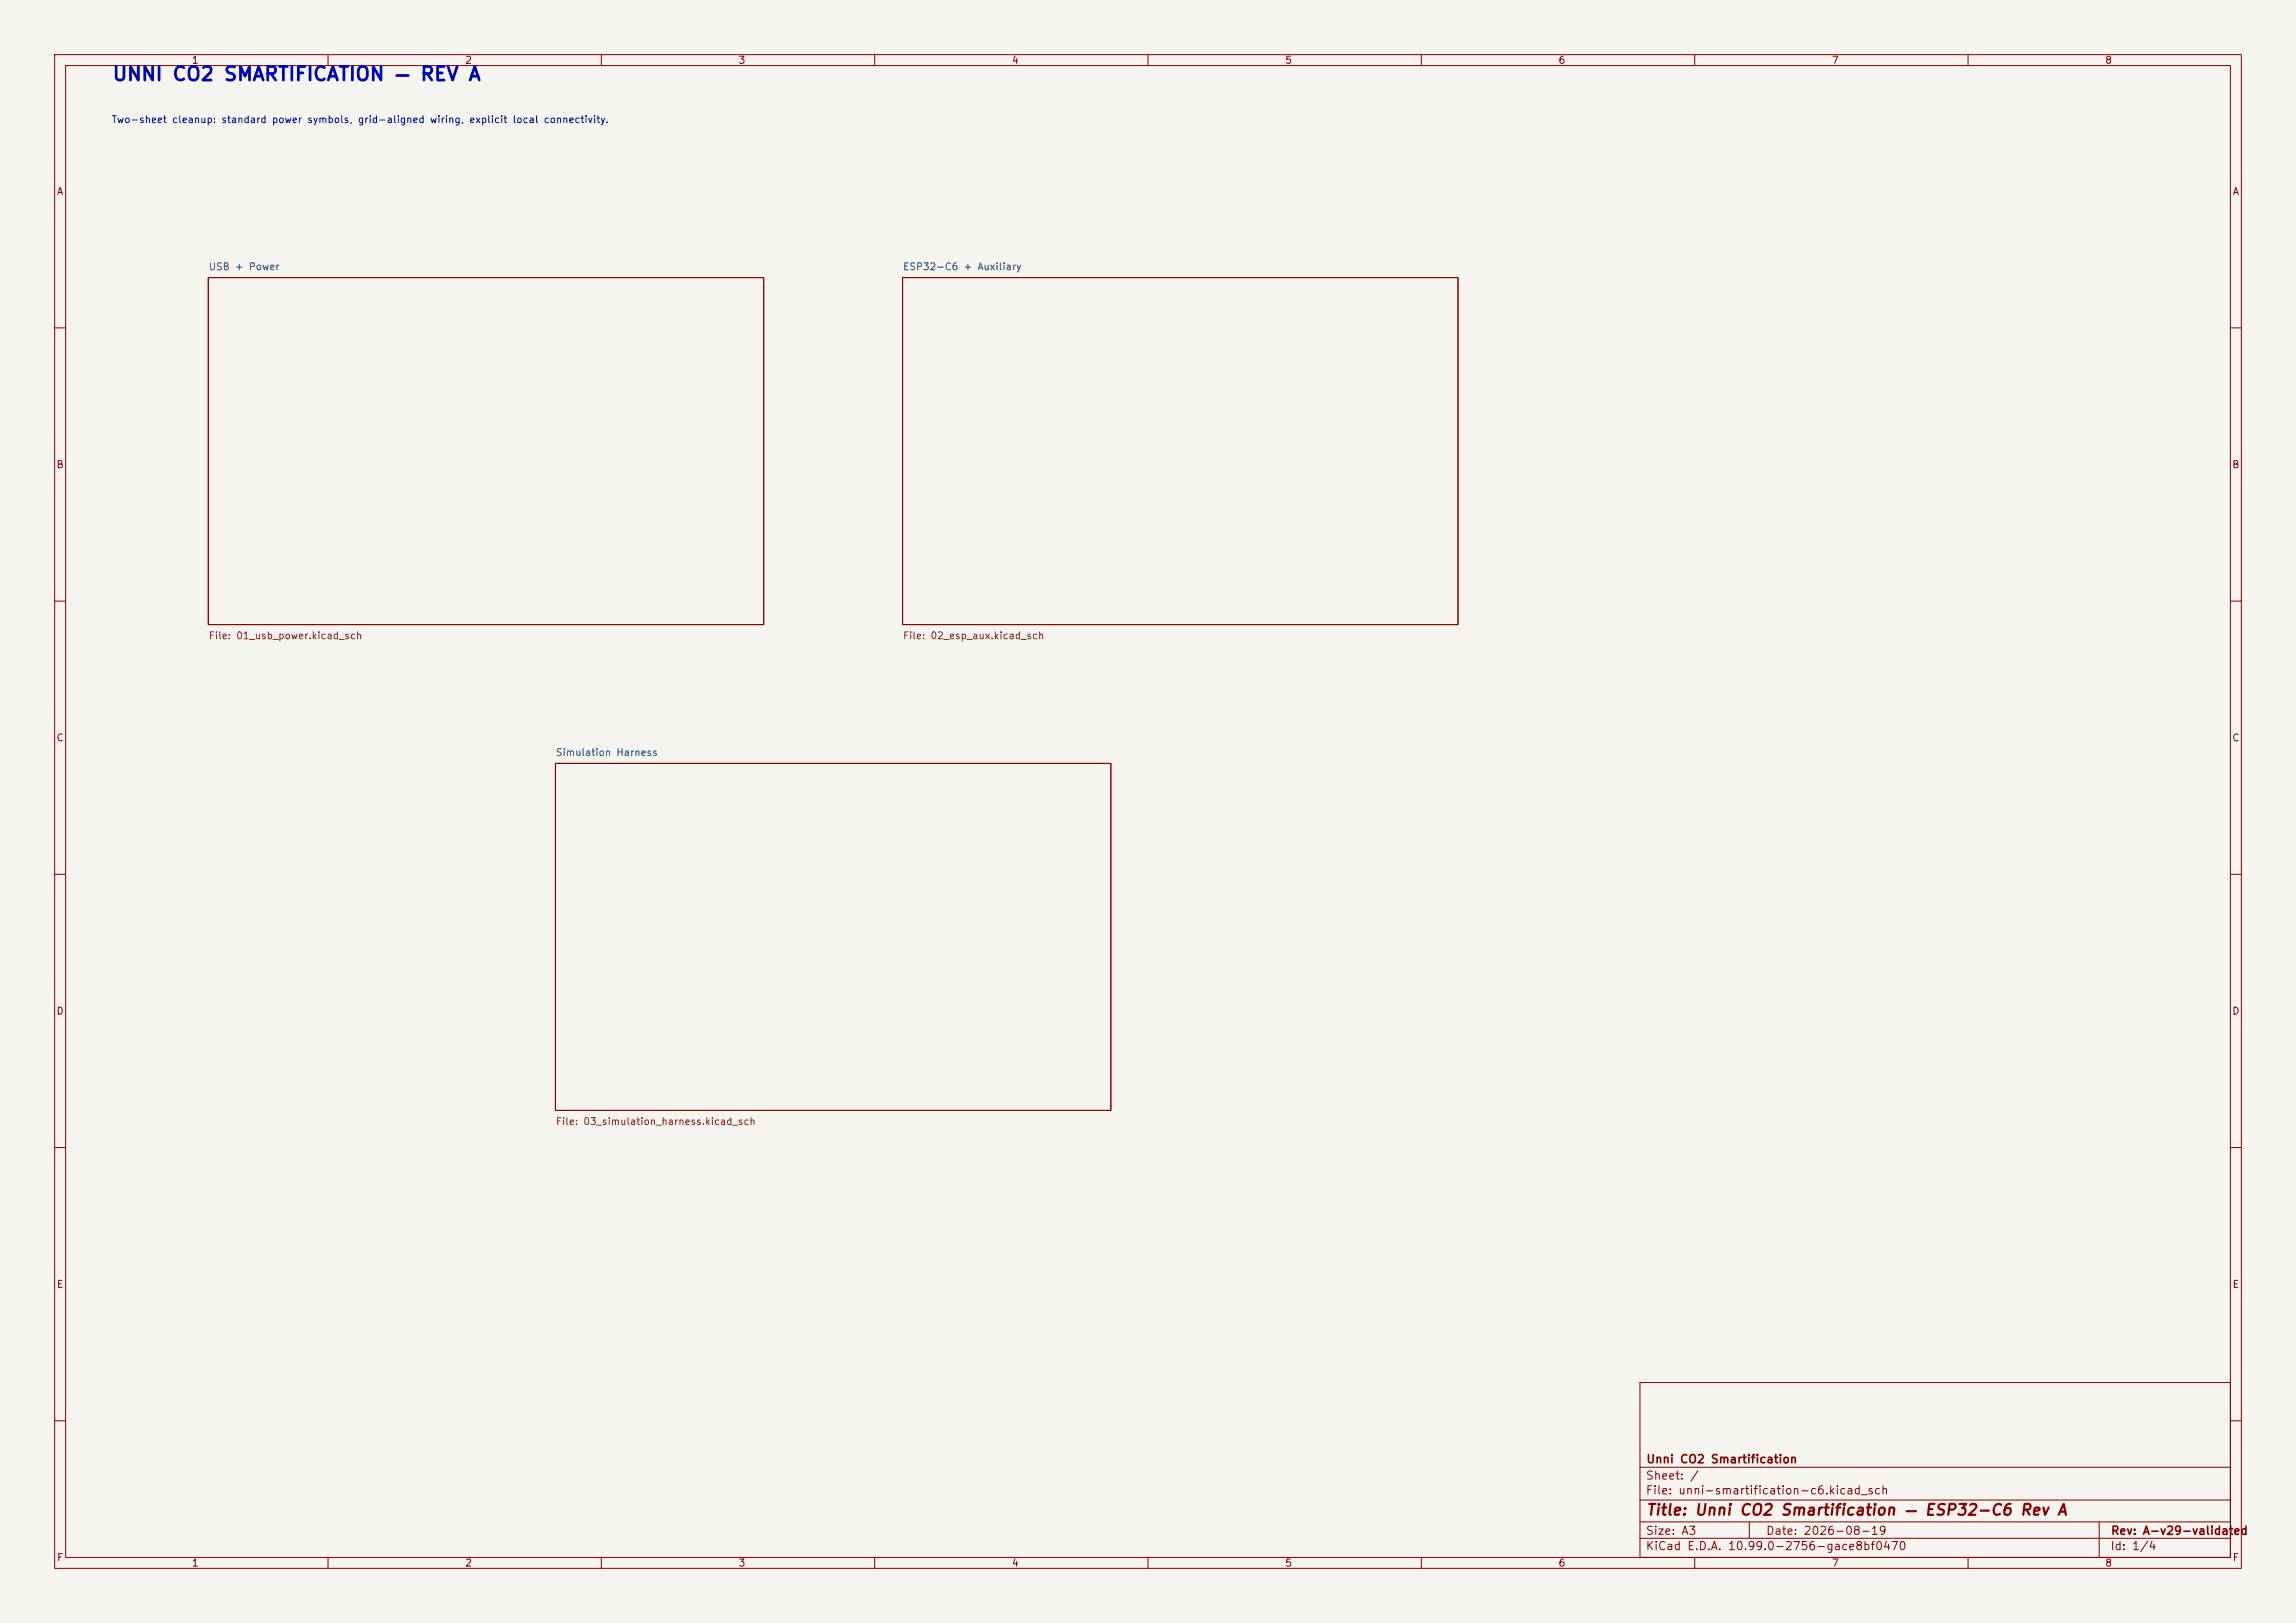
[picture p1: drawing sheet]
<svg xmlns="http://www.w3.org/2000/svg" width="420mm" height="297mm" viewBox="0 0 420 297" stroke-linecap="round" stroke-linejoin="round" font-family="sans-serif">
<defs><g id="words">
<text font-size="2.5" fill="#0000c2" x="20.4" y="15.4">UNNI CO2 SMARTIFICATION — REV A</text>
<text font-size="2" fill="#840000" x="301" y="277.8">Title: Unni CO2 Smartification — ESP32-C6 Rev A</text>
<g font-size="1.5" fill="#840000">
<text x="301" y="268.1">Unni CO2 Smartification</text>
<text x="300.9" y="273.8">File: unni-smartification-c6.kicad_sch</text>
<text x="300.9" y="271.1">Sheet: /</text>
<text x="300.9" y="281.2">Size: A3</text>
<text x="322.9" y="281.2">Date: 2026-08-19</text>
<text x="386" y="281.2">Rev: A-v29-validated</text>
<text x="300.9" y="284">KiCad E.D.A. 10.99.0-2756-gace8bf0470</text>
<text x="385.9" y="284">Id: 1/4</text>
</g>
<g font-size="1.3" fill="#840000">
<text x="35" y="12">1</text>
<text x="85" y="12">2</text>
<text x="135" y="12">3</text>
<text x="185" y="12">4</text>
<text x="235" y="12">5</text>
<text x="285" y="12">6</text>
<text x="335" y="12">7</text>
<text x="385" y="12">8</text>
<text x="10.3" y="36">A</text>
<text x="408.3" y="36">A</text>
<text x="10.2" y="86">B</text>
<text x="408.2" y="86">B</text>
<text x="10.2" y="136">C</text>
<text x="408.2" y="136">C</text>
<text x="10.2" y="186">D</text>
<text x="408.2" y="186">D</text>
<text x="10.3" y="236">E</text>
<text x="408.3" y="236">E</text>
<text x="10.3" y="286">F</text>
<text x="35" y="287">1</text>
<text x="85" y="287">2</text>
<text x="135" y="287">3</text>
<text x="185" y="287">4</text>
<text x="235" y="287">5</text>
<text x="285" y="287">6</text>
<text x="335" y="287">7</text>
<text x="385" y="287">8</text>
<text x="408.3" y="286">F</text>
</g>
<text font-size="1.3" fill="#0000c2" x="20.3" y="22.8">Two-sheet cleanup: standard power symbols, grid-aligned wiring, explicit local connectivity.</text>
<g font-size="1.3" fill="#006464">
<text x="38.1" y="49.8">USB + Power</text>
<text x="165.1" y="49.8">ESP32-C6 + Auxiliary</text>
<text x="101.6" y="138.7">Simulation Harness</text>
</g>
<g font-size="1.3" fill="#725600">
<text x="38.1" y="117.3">File: 01_usb_power.kicad_sch</text>
<text x="165.1" y="117.3">File: 02_esp_aux.kicad_sch</text>
<text x="101.6" y="206.2">File: 03_simulation_harness.kicad_sch</text>
</g>
</g></defs>
<path d="M0 0h420v297h-420z" fill="#f5f4ef" stroke="#f5f4ef" stroke-width=".18"/>
<g fill="none" stroke="#840000" stroke-width=".18">
<path d="M10 10h400v277h-400zM12 12h396v273h-396zM60 10v2M110 10v2M160 10v2M210 10v2M260 10v2M310 10v2M360 10v2M38.1 50.8h101.6v63.5h-101.6zM165.1 50.8h101.6v63.5h-101.6zM10 60h2"/>
<path d="M408 60h2M10 110h2M408 110h2M101.6 139.7h101.6v63.5h-101.6zM10 160h2M408 160h2M10 210h2M408 210h2M300 253h108v32h-108zM10 260h2M300 278.5h108M300 274.5h108"/>
<path d="M300 268.5h108M320 278.5v3M384 278.5v6.5M408 260h2M60 285v2M110 285v2M160 285v2M210 285v2M260 285v2M300 281.5h108M310 285v2M360 285v2"/>
</g>
<use href="#words"/>
</svg>
